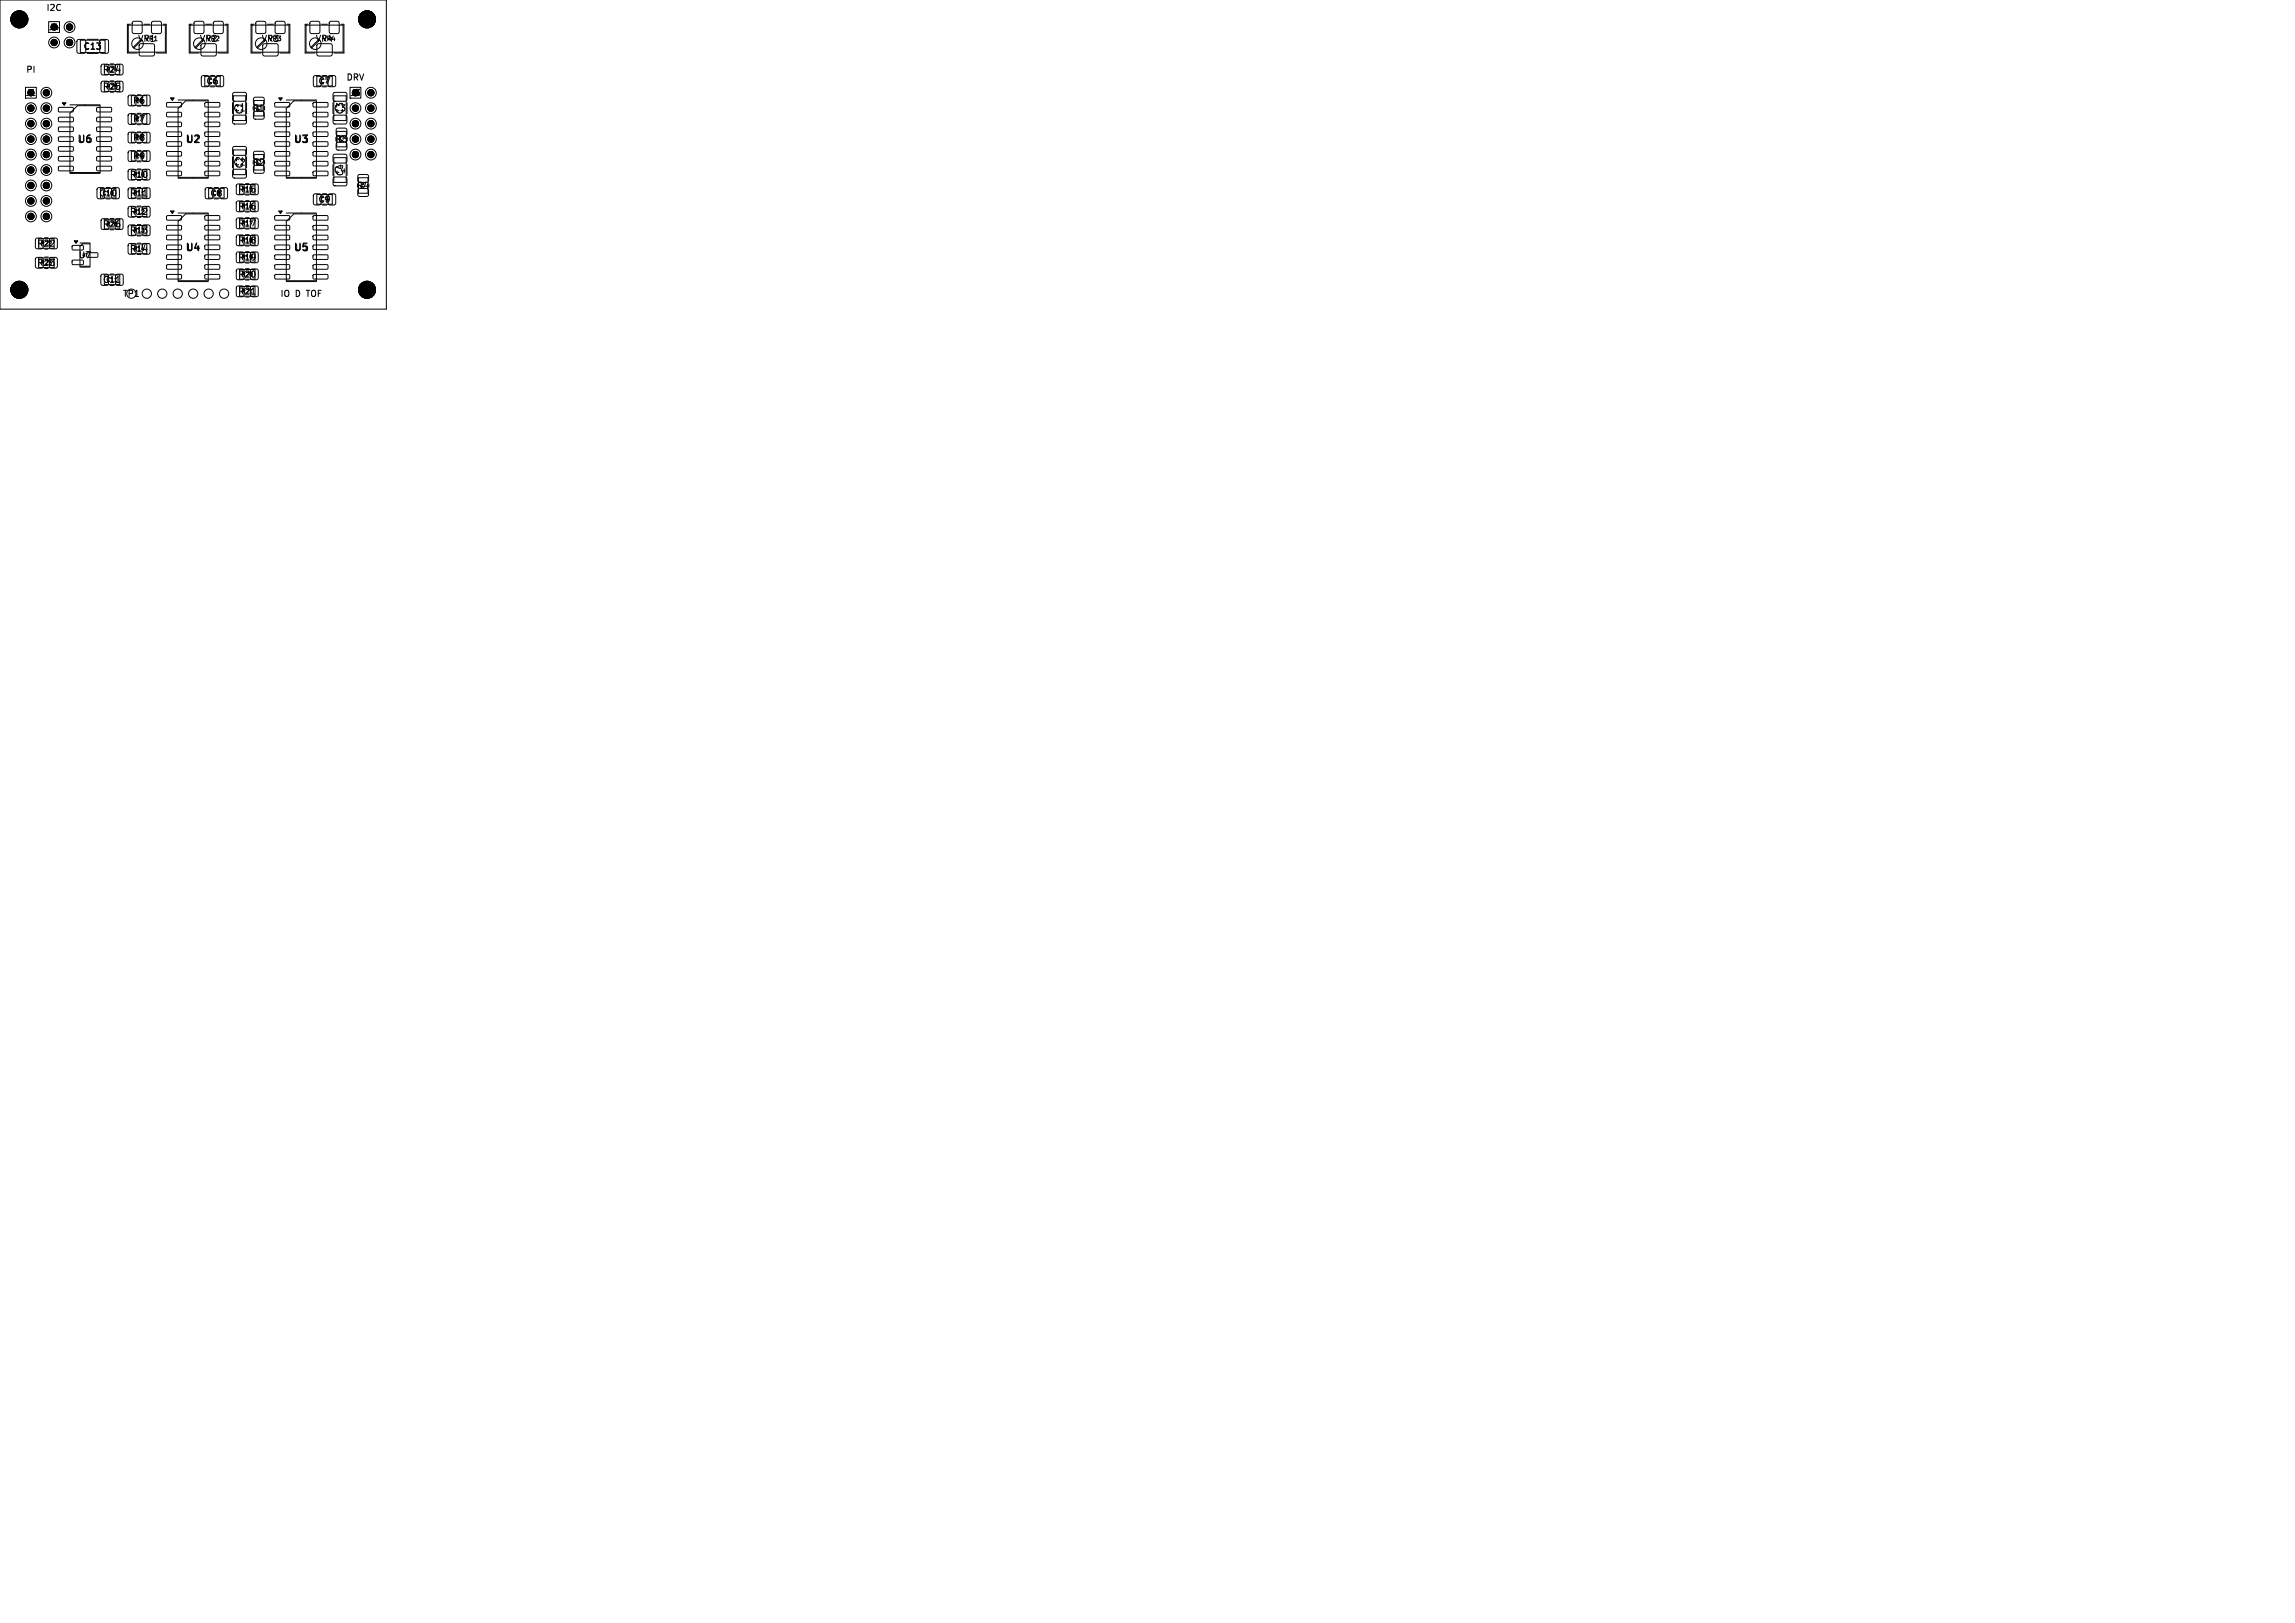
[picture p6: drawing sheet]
<svg xmlns="http://www.w3.org/2000/svg" width="297mm" height="210mm" viewBox="0 0 297 210" stroke-linecap="round" stroke-linejoin="round" font-family="sans-serif">
<defs><g id="words">
<g font-size="1.4">
<text x="1.4" y="3.2">H1</text>
<text x="46.4" y="3.2">H2</text>
<text x="9.9" y="18.7">U6</text>
<text x="23.9" y="18.7">U2</text>
<text x="37.9" y="18.7">U3</text>
<text x="23.9" y="32.7">U4</text>
<text x="37.9" y="32.7">U5</text>
<text x="1.4" y="38.2">H3</text>
<text x="46.4" y="38.2">H4</text>
</g>
<g font-size="1.1">
<text x="5.9" y="1.6">I2C</text>
<text x="6.2" y="4.1">J4</text>
<text x="17.8" y="5.6">VR1</text>
<text x="25.8" y="5.6">VR2</text>
<text x="33.8" y="5.6">VR3</text>
<text x="40.8" y="5.6">VR4</text>
<text x="3.3" y="9.6">PI</text>
<text x="10.7" y="6.6">C13</text>
<text x="13.2" y="11.8">R25</text>
<text x="13.2" y="9.6">R24</text>
<text x="26.6" y="11.1">C6</text>
<text x="41.1" y="11.1">C7</text>
<text x="44.8" y="10.6">DRV</text>
<text x="3.2" y="12.6">J1</text>
<text x="17.1" y="16">R7</text>
<text x="17.1" y="13.6">R6</text>
<text x="30.1" y="14.6">C1</text>
<text x="32.6" y="14.6">R1</text>
<text x="43.1" y="14.6">C3</text>
<text x="45.2" y="12.6">J3</text>
<text x="16.7" y="23.2">R10</text>
<text x="17.1" y="20.8">R9</text>
<text x="17.1" y="18.4">R8</text>
<text x="30.1" y="21.6">C2</text>
<text x="32.6" y="21.6">R2</text>
<text x="43.1" y="22.6">C4</text>
<text x="43.3" y="18.6">R3</text>
<text x="12.7" y="25.6">C10</text>
<text x="13.2" y="29.6">R26</text>
<text x="16.7" y="25.6">R11</text>
<text x="16.7" y="28">R12</text>
<text x="27.1" y="25.6">C8</text>
<text x="30.7" y="25.1">R15</text>
<text x="30.7" y="29.5">R17</text>
<text x="30.7" y="27.3">R16</text>
<text x="41.1" y="26.4">C9</text>
<text x="46.1" y="24.6">R4</text>
<text x="4.7" y="32.1">R22</text>
<text x="4.7" y="34.6">R23</text>
<text x="10.1" y="33.6">U7</text>
<text x="16.7" y="30.4">R13</text>
<text x="16.7" y="32.8">R14</text>
<text x="30.7" y="31.7">R18</text>
<text x="30.7" y="33.9">R19</text>
<text x="13.2" y="36.8">C11</text>
<text x="15.8" y="38.6">TP1</text>
<text x="30.7" y="36.1">R20</text>
<text x="30.7" y="38.3">R21</text>
<text x="36.2" y="38.6">IO</text>
<text x="38.2" y="38.6">D</text>
<text x="39.9" y="38.6">TOF</text>
</g>
<g font-size=".8">
<text x="18.7" y="5.4">VR1</text>
<text x="26.7" y="5.4">VR2</text>
<text x="34.7" y="5.4">VR3</text>
<text x="41.7" y="5.4">VR4</text>
</g>
<g font-size=".7">
<text x="13.7" y="11.6">R25</text>
<text x="13.7" y="9.4">R24</text>
<text x="33.9" y="14.6" transform="rotate(-90 33.9 14.6)">R1</text>
<text x="17.2" y="23">R10</text>
<text x="33.9" y="21.6" transform="rotate(-90 33.9 21.6)">R2</text>
<text x="44.6" y="18.6" transform="rotate(-90 44.6 18.6)">R3</text>
<text x="13.2" y="25.4">C10</text>
<text x="13.7" y="29.4">R26</text>
<text x="17.2" y="25.4">R11</text>
<text x="17.2" y="27.8">R12</text>
<text x="31.2" y="24.9">R15</text>
<text x="31.2" y="29.3">R17</text>
<text x="31.2" y="27.1">R16</text>
<text x="47.4" y="24.6" transform="rotate(-90 47.4 24.6)">R4</text>
<text x="5.2" y="31.9">R22</text>
<text x="5.2" y="34.4">R23</text>
<text x="17.2" y="30.2">R13</text>
<text x="17.2" y="32.6">R14</text>
<text x="31.2" y="35.9">R20</text>
<text x="31.2" y="31.5">R18</text>
<text x="31.2" y="33.7">R19</text>
<text x="13.7" y="36.6">C11</text>
<text x="31.2" y="38.1">R21</text>
</g>
<text font-size=".4" x="10.6" y="33.2">U7</text>
</g></defs>
<g fill="none" stroke="#000" stroke-width=".13">
<path d="M0 0h50v40h-50zM3.3 11.3h1.4v1.4h-1.4zM6.3 2.8h1.4v1.4h-1.4zM7.6 13.9h1.8l.1 .1v.4l-.2 .1h-1.7l-.1-.2zM7.6 15.2h1.8l.1 .1v.4l-.2 .1-1.7-.1-.1-.1zM7.6 16.5l1.8-.1 .1 .2v.3l-.2 .1h-1.7l-.1-.1zM7.6 17.7h1.8l.1 .2v.3l-.2 .1h-1.7l-.1-.1zM7.6 19h1.8l.1 .1v.4l-.2 .1h-1.7l-.1-.2zM9.1 13.6h3.9M10 5.2l.8-.1 .3 .2v1.4l-.2 .2h-.7l-.2-.2-.1-1.3zM10 13.7h3v8.6h-3.9v-7.6zM10.4 5.2h3.2v1.6h-3.2z"/>
<path d="M11.3 5.1h1.4M12.5 19h1.9l.1 .1-.1 .4-.1 .1h-1.7l-.1-.2zM12.5 17.7h1.9l.1 .2-.1 .3-.1 .1h-1.7l-.1-.1zM12.5 16.5l1.9-.1 .1 .2-.1 .3-.1 .1h-1.7l-.1-.1zM12.5 15.2h1.9l.1 .1-.1 .4-.1 .1-1.7-.1-.1-.1zM12.5 13.9h1.9l.1 .1-.1 .4-.1 .1h-1.7l-.1-.2zM13 5.2l.8-.1 .2 .2v1.4l-.1 .2h-.7l-.3-.2v-1.3zM13.1 10.6l.7-.1 .3 .2v1l-.2 .2h-.6l-.2-.2v-.9zM13.1 8.4l.7-.1 .3 .2v1l-.2 .2h-.6l-.2-.2v-.9zM13.5 8.4h2v1.2h-2zM13.5 10.6h2v1.2h-2zM14.3 10.5h.4"/>
<path d="M14.3 8.3h.4M15 10.6l.7-.1 .2 .2v1l-.1 .2h-.7l-.2-.2v-.9zM15 8.4l.7-.1 .2 .2v1l-.1 .2h-.7l-.2-.2v-.9zM16.6 3.3h4.8v3.5h-4.8zM16.6 14.8l.7-.1 .3 .2v1l-.2 .2h-.6l-.2-.2v-.9zM16.6 19.6l.7-.1 .3 .2v1l-.2 .2h-.6l-.2-.2v-.9zM16.6 12.4l.7-.1 .3 .2v1l-.2 .2h-.6l-.2-.2v-.9zM16.6 17.2l.7-.1 .3 .2v1l-.2 .2h-.6l-.2-.2v-.9zM16.9 3.1h-.4v3.8h1.3M17 14.8h2v1.2h-2zM17 12.4h2v1.2h-2zM17 17.2h2v1.2h-2z"/>
<path d="M17 19.6h2v1.2h-2zM17.2 2.8h.1h1l.1 .2-.1 1.3-.1 .1-1-.1-.1-.2zM17.8 14.7h.4M17.8 19.5h.4M17.8 12.3h.4M17.8 17.1h.4M18.1 5.7h.2h1.4h.2l.1 .2-.1 1.3-.2 .1h-1.4l-.2-.1-.1-.2zM18.3 5.1l-1.1 1M18.4 5.2l-1.1 1M18.5 14.8l.7-.1 .2 .2v1l-.1 .2h-.7l-.2-.2v-.9zM18.5 19.6l.7-.1 .2 .2v1l-.1 .2h-.7l-.2-.2v-.9zM18.5 12.4l.7-.1 .2 .2v1l-.1 .2h-.7l-.2-.2v-.9z"/>
<path d="M18.5 17.2l.7-.1 .2 .2v1l-.1 .2h-.7l-.2-.2v-.9zM18.6 3.1h.8M19.7 2.8h.1h1l.1 .2-.1 1.3-.2 .1-.9-.1-.1-.2zM21.1 3.1h.4v3.8h-1.3M21.6 13.3h1.8l.1 .1v.4l-.2 .1-1.7-.1-.1-.1zM21.6 14.6l1.8-.1 .1 .2v.3l-.2 .1h-1.7l-.1-.1zM21.6 15.8h1.8l.1 .1v.4l-.2 .1h-1.7l-.1-.2zM21.6 17.1h1.8l.1 .1v.4l-.2 .1h-1.7l-.1-.2zM21.6 18.4l1.8-.1 .1 .2v.3l-.2 .1h-1.7l-.1-.1zM21.6 19.6h1.8l.1 .2v.3l-.2 .1h-1.7l-.1-.1zM23 12.9h3.9M24 13.1h2.9v9.9h-3.9v-9z"/>
<path d="M24.6 3.3h4.8v3.5h-4.8zM24.9 3.1h-.4v3.8h1.3M25.2 2.8h.2h.9l.1 .2-.1 1.3-.2 .1-.9-.1-.1-.2zM26.1 5.7h.1h1.6h.1l.1 .2-.1 1.3-.1 .1h-1.6l-.1-.1-.1-.2zM26.1 9.8h.7l.2 .1v1.1l-.1 .2h-.6l-.2-.1-.1-1.1zM26.3 5.1l-1.1 1M26.4 5.2l-1.1 1M26.5 9.9h2v1.2h-2M26.5 19.6h1.9v.2v.3l-.1 .1h-1.7l-.1-.1zM26.5 18.4l1.9-.1v.2v.3l-.1 .1h-1.7l-.1-.1zM26.5 17.1h1.9v.1v.4l-.1 .1h-1.7l-.1-.2zM26.5 15.8h1.9v.1v.4l-.1 .1h-1.7l-.1-.2z"/>
<path d="M26.5 14.6l1.9-.1v.2v.3l-.1 .1h-1.7l-.1-.1zM26.5 13.3h1.9v.1v.4l-.1 .1-1.7-.1-.1-.1zM26.6 3.1h.8M27.2 9.8h.6M27.7 2.8h.2h.9l.1 .2-.1 1.3-.2 .1-.9-.1-.1-.2zM28 9.8h.7l.2 .1v1.1l-.1 .2h-.6l-.2-.1-.1-1.1zM29.1 3.1h.4v3.8h-1.3M30.1 13.3v1.4M30.2 19h.2h1.3l.2 .2v.7l-.3 .2h-1.3l-.2-.2zM30.2 15l.2-.1h1.3l.2 .3v.7l-.3 .2-1.3-.1-.2-.2zM30.2 12h.2h1.3l.2 .2v.7l-.3 .2h-1.3l-.2-.2zM30.2 19.4h1.6v3.2h-1.6z"/>
<path d="M30.2 12.4h1.6v3.2h-1.6zM31.9 13.3v1.4M32.6 3.3h4.8v3.5h-4.8zM32.9 3.1h-.4v3.8h1.3M32.9 14.5l.1-.1h1l.2 .3v.6l-.3 .1h-.9l-.2-.2zM32.9 12.6h.1h1l.2 .2v.6l-.3 .2h-.9l-.2-.2zM32.9 19.6h.1h1l.2 .2v.6l-.3 .2h-.9l-.2-.2zM32.9 13h1.2v2h-1.2zM33.2 2.8h.1h1l.1 .2-.1 1.3-.2 .1-.9-.1-.1-.2zM34.1 5.7h.1h1.5h.2l.1 .2-.1 1.3-.2 .1h-1.5l-.1-.1-.1-.2zM34.2 13.8v.4M34.3 5.1l-1.1 1"/>
<path d="M34.4 5.2l-1.1 1M34.6 3.1h.8M35.6 13.3h1.8l.1 .1v.4l-.2 .1-1.7-.1v-.1zM35.6 14.6l1.8-.1 .1 .2v.3l-.2 .1h-1.7v-.1zM35.6 15.8h1.8l.1 .1v.4l-.2 .1h-1.7v-.2zM35.6 17.1h1.8l.1 .1v.4l-.2 .1h-1.7v-.2zM35.6 18.4l1.8-.1 .1 .2v.3l-.2 .1h-1.7v-.1zM35.6 19.6h1.8l.1 .2v.3l-.2 .1h-1.7v-.1zM35.7 2.8h.1h1l.1 .2-.1 1.3-.2 .1-.9-.1-.1-.2zM37 12.9h3.9M37.1 3.1h.4v3.8h-1.3M38 13.1h2.9v9.9h-3.9v-9z"/>
<path d="M39.6 3.3h4.8v3.5h-4.8zM39.9 3.1h-.4v3.8h1.3M40.2 2.8h.2h.9l.1 .2-.1 1.3-.2 .1-.9-.1-.1-.2zM40.5 19.6h1.9v.2v.3l-.1 .1h-1.7l-.1-.1zM40.5 18.4l1.9-.1v.2v.3l-.1 .1h-1.7l-.1-.1zM40.5 17.1h1.9v.1v.4l-.1 .1h-1.7l-.1-.2zM40.5 15.8h1.9v.1v.4l-.1 .1h-1.7l-.1-.2zM40.5 14.6l1.9-.1v.2v.3l-.1 .1h-1.7l-.1-.1zM40.5 13.3h1.9v.1v.4l-.1 .1-1.7-.1-.1-.1zM40.6 9.8h.7l.2 .1v1.1l-.1 .2h-.6l-.2-.1v-1.1zM41 9.9h2v1.2h-2M41.1 5.7h.1h1.6h.1l.1 .2-.1 1.3-.1 .1h-1.6l-.1-.1-.1-.2z"/>
<path d="M41.3 5.1l-1.1 1M41.4 5.2l-1.1 1M41.6 3.1h.8M41.7 9.8h.6M42.5 9.8h.7l.2 .1v1.1l-.1 .2h-.6l-.2-.1-.1-1.1zM42.7 2.8h.1h1l.1 .2-.1 1.3-.2 .1-.9-.1-.1-.2zM43.1 13.3v1.4M43.2 15l.2-.1h1.3l.2 .3v.7l-.3 .2-1.3-.1-.2-.2zM43.2 12h.2h1.3l.2 .2v.7l-.3 .2h-1.3l-.2-.2zM43.2 12.4h1.6v3.2h-1.6zM43.6 18.5l.2-.1h.9l.2 .3v.6l-.3 .1h-.9l-.2-.2zM43.6 16.6h.2h.9l.2 .2v.6l-.3 .2h-.9l-.2-.2z"/>
<path d="M43.6 17h1.2v2h-1.2zM44.1 3.1h.4v3.8h-1.3M44.9 13.3v1.4M45.3 11.3h1.4v1.4h-1.4zM4.6 30.9l.8-.1 .2 .2v1l-.2 .2h-.6l-.2-.2v-.9zM4.6 33.4l.8-.1 .2 .2v1l-.2 .2h-.6l-.2-.2v-.9zM5 30.9h2v1.2h-2zM5 33.4h2v1.2h-2zM5.8 30.8h.4M5.8 33.3h.4M6.5 30.9l.7-.1 .2 .2v1l-.1 .2h-.6l-.3-.2v-.9zM6.5 33.4l.7-.1 .2 .2v1l-.1 .2h-.6l-.3-.2v-.9z"/>
<path d="M7.6 20.3h1.8l.1 .1v.3l-.2 .1h-1.7l-.1-.1zM7.6 21.6l1.8-.1 .1 .2v.3l-.2 .1h-1.7l-.1-.1zM9.1 22.4h3.9M9.4 31.8h1.3l.1 .1v.4l-.1 .1-1.3-.1-.1-.1zM9.4 33.7h1.3l.1 .1v.4l-.1 .1-1.3-.1-.1-.1zM10.4 31.4h1.3M10.4 34.6h1.3M10.7 31.6h1v2.9h-1.3v-2.6zM11.2 32.7h1.4l.1 .2v.3l-.2 .1h-1.2l-.1-.1zM12.5 21.6l1.9-.1 .1 .2-.1 .3-.1 .1h-1.7l-.1-.1zM12.5 20.3h1.9l.1 .1-.1 .3-.1 .1h-1.7l-.1-.1zM12.6 24.3h.7l.2 .1v1.1l-.1 .2h-.6l-.2-.1-.1-1.1z"/>
<path d="M13 24.4h2M13 25.6h2M13.1 35.5h.7l.2 .1v1.1l-.1 .2h-.6l-.2-.1v-1.1zM13.1 28.4l.7-.1 .3 .2v1l-.2 .2h-.6l-.2-.2v-.9zM13.5 35.6h2v1.2h-2M13.5 28.4h2v1.2h-2zM13.7 24.3h.6M14.2 35.5h.6M14.3 28.3h.4M14.5 24.3h.7l.2 .1v1.1l-.1 .2h-.6l-.2-.1v-1.1zM15 28.4l.7-.1 .2 .2v1l-.1 .2h-.7l-.2-.2v-.9zM15 35.5h.7l.2 .1v1.1l-.1 .2h-.6l-.2-.1-.1-1.1z"/>
<path d="M15.1 36.6h.4M16.6 29.2l.7-.1 .3 .2v1l-.2 .2h-.6l-.2-.2v-.9zM16.6 31.6l.7-.1 .3 .2v1l-.2 .2h-.6l-.2-.2v-.9zM16.6 22l.7-.1 .3 .2v1l-.2 .2h-.6l-.2-.2v-.9zM16.6 24.4l.7-.1 .3 .2v1l-.2 .2h-.6l-.2-.2v-.9zM16.6 26.8l.7-.1 .3 .2v1l-.2 .2h-.6l-.2-.2v-.9zM17 22h2v1.2h-2zM17 24.4h2v1.2h-2zM17 26.8h2v1.2h-2zM17 29.2h2v1.2h-2zM17 31.6h2v1.2h-2zM17.8 24.3h.4"/>
<path d="M17.8 29.1h.4M17.8 31.5h.4M17.8 21.9h.4M17.8 26.7h.4M18.5 29.2l.7-.1 .2 .2v1l-.1 .2h-.7l-.2-.2v-.9zM18.5 31.6l.7-.1 .2 .2v1l-.1 .2h-.7l-.2-.2v-.9zM18.5 22l.7-.1 .2 .2v1l-.1 .2h-.7l-.2-.2v-.9zM18.5 24.4l.7-.1 .2 .2v1l-.1 .2h-.7l-.2-.2v-.9zM18.5 26.8l.7-.1 .2 .2v1l-.1 .2h-.7l-.2-.2v-.9zM18.6 25.4h.4M21.6 20.9h1.8l.1 .1v.4l-.2 .1h-1.7l-.1-.2zM21.6 22.2h1.8l.1 .1v.4h-.2h-1.7l-.1-.1z"/>
<path d="M21.6 27.9h1.8l.1 .1v.4l-.2 .1h-1.7l-.1-.2zM21.6 29.2h1.8l.1 .1v.4l-.2 .1-1.7-.1-.1-.1zM21.6 30.5l1.8-.1 .1 .2v.3l-.2 .1h-1.7l-.1-.1zM21.6 31.7h1.8l.1 .2v.3l-.2 .1h-1.7l-.1-.1zM21.6 33h1.8l.1 .1v.4l-.2 .1h-1.7l-.1-.2zM21.6 34.3h1.8l.1 .1v.3l-.2 .1h-1.7l-.1-.1zM21.6 35.6l1.8-.1 .1 .2v.3l-.2 .1h-1.7l-.1-.1zM23 27.6h3.9M23 36.4h3.9M23 23.1h3.9M24 27.7h2.9v8.6h-3.9v-7.6zM26.5 22.2h1.9v.1v.4h-.1h-1.7l-.1-.1z"/>
<path d="M26.5 20.9h1.9v.1v.4l-.1 .1h-1.7l-.1-.2zM26.5 35.6l1.9-.1v.2v.3l-.1 .1h-1.7l-.1-.1zM26.5 34.3h1.9v.1v.3l-.1 .1h-1.7l-.1-.1zM26.5 33h1.9v.1v.4l-.1 .1h-1.7l-.1-.2zM26.5 31.7h1.9v.2v.3l-.1 .1h-1.7l-.1-.1zM26.5 30.5l1.9-.1v.2v.3l-.1 .1h-1.7l-.1-.1zM26.5 29.2h1.9v.1v.4l-.1 .1-1.7-.1-.1-.1zM26.5 27.9h1.9v.1v.4l-.1 .1h-1.7l-.1-.2zM26.6 24.3h.7l.2 .1 .1 1.1-.2 .2h-.6l-.2-.1-.1-1.1zM27 24.4h2v1.2h-2M27.7 24.3h.6M28.5 24.3h.7l.2 .1v1.1l-.1 .2h-.6l-.2-.1-.1-1.1z"/>
<path d="M30.1 20.3v1.4M30.2 22l.2-.1h1.3l.2 .3v.7l-.3 .2-1.3-.1-.2-.2zM30.6 34.9l.7-.1 .3 .2v1l-.2 .2h-.6l-.2-.2v-.9zM30.6 37.1l.7-.1 .3 .2v1l-.2 .2h-.6l-.2-.2v-.9zM30.6 23.9l.7-.1 .3 .2v1l-.2 .2h-.6l-.2-.2v-.9zM30.6 30.5l.7-.1 .3 .2v1l-.2 .2h-.6l-.2-.2v-.9zM30.6 28.3l.7-.1 .3 .2v1l-.2 .2h-.6l-.2-.2v-.9zM30.6 32.7l.7-.1 .3 .2v1l-.2 .2h-.6l-.2-.2v-.9zM30.6 26.1l.7-.1 .3 .2v1l-.2 .2h-.6l-.2-.2v-.9zM31 34.9h2v1.2h-2zM31 23.9h2v1.2h-2zM31 26.1h2v1.2h-2z"/>
<path d="M31 28.3h2v1.2h-2zM31 30.5h2v1.2h-2zM31 32.7h2v1.2h-2zM31 37.1h2v1.2h-2zM31.8 34.8h.4M31.8 37h.4M31.8 23.8h.4M31.8 30.4h.4M31.8 28.2h.4M31.8 32.6h.4M31.8 26h.4M31.9 20.3v1.4"/>
<path d="M32.5 34.9l.7-.1 .2 .2v1l-.1 .2h-.6l-.3-.2v-.9zM32.5 37.1l.7-.1 .2 .2v1l-.1 .2h-.6l-.3-.2v-.9zM32.5 23.9l.7-.1 .2 .2v1l-.1 .2h-.6l-.3-.2v-.9zM32.5 30.5l.7-.1 .2 .2v1l-.1 .2h-.6l-.3-.2v-.9zM32.5 28.3l.7-.1 .2 .2v1l-.1 .2h-.6l-.3-.2v-.9zM32.5 32.7l.7-.1 .2 .2v1l-.1 .2h-.6l-.3-.2v-.9zM32.5 26.1l.7-.1 .2 .2v1l-.1 .2h-.6l-.3-.2v-.9zM32.6 38.1h.4M32.9 21.5l.1-.1h1l.2 .3v.6l-.3 .1h-.9l-.2-.2zM32.9 20h1.2v2h-1.2zM35.6 27.9h1.8l.1 .1v.4l-.2 .1h-1.7v-.2zM35.6 29.2h1.8l.1 .1v.4l-.2 .1-1.7-.1v-.1z"/>
<path d="M35.6 30.5l1.8-.1 .1 .2v.3l-.2 .1h-1.7v-.1zM35.6 31.7h1.8l.1 .2v.3l-.2 .1h-1.7v-.1zM35.6 33h1.8l.1 .1v.4l-.2 .1h-1.7v-.2zM35.6 34.3h1.8l.1 .1v.3l-.2 .1h-1.7v-.1zM35.6 35.6l1.8-.1 .1 .2v.3l-.2 .1h-1.7v-.1zM35.6 20.9h1.8l.1 .1v.4l-.2 .1h-1.7v-.2zM35.6 22.2h1.8l.1 .1v.4h-.2h-1.7v-.1zM37 27.6h3.9M37 36.4h3.9M37 23.1h3.9M38 27.7h2.9v8.6h-3.9v-7.6zM40.5 35.6l1.9-.1v.2v.3l-.1 .1h-1.7l-.1-.1z"/>
<path d="M40.5 34.3h1.9v.1v.3l-.1 .1h-1.7l-.1-.1zM40.5 33h1.9v.1v.4l-.1 .1h-1.7l-.1-.2zM40.5 31.7h1.9v.2v.3l-.1 .1h-1.7l-.1-.1zM40.5 30.5l1.9-.1v.2v.3l-.1 .1h-1.7l-.1-.1zM40.5 29.2h1.9v.1v.4l-.1 .1-1.7-.1-.1-.1zM40.5 27.9h1.9v.1v.4l-.1 .1h-1.7l-.1-.2zM40.5 22.2h1.9v.1v.4h-.1h-1.7l-.1-.1zM40.5 20.9h1.9v.1v.4l-.1 .1h-1.7l-.1-.2zM40.6 25.1h.7l.2 .1v1.1l-.1 .2h-.6l-.2-.1v-1.1zM41 25.2h2v1.2h-2M41.7 25.1h.6M42.5 25.1h.7l.2 .1v1.1l-.1 .2h-.6l-.2-.1-.1-1.1z"/>
<path d="M43.1 21.3v1.4M43.2 23l.2-.1h1.3l.2 .3v.7l-.3 .2-1.3-.1-.2-.2zM43.2 20h.2h1.3l.2 .2v.7l-.3 .2h-1.3l-.2-.2zM43.2 20.4h1.6v3.2h-1.6zM44.1 21.3v.5M44.9 21.3v1.4M46.4 24.5l.1-.1h1l.2 .3v.6l-.3 .1h-.9l-.2-.2zM46.4 22.6h.1h1l.2 .2v.6l-.3 .2h-.9l-.2-.2zM46.4 23h1.2v2h-1.2z"/>
<circle cx="2.5" cy="2.5" r="1.1"/>
<circle cx="4" cy="14" r=".7"/>
<circle cx="4" cy="16" r=".7"/>
<circle cx="4" cy="18" r=".7"/>
<circle cx="4" cy="20" r=".7"/>
<circle cx="6" cy="14" r=".7"/>
<circle cx="6" cy="16" r=".7"/>
<circle cx="6" cy="18" r=".7"/>
<circle cx="6" cy="20" r=".7"/>
<circle cx="6" cy="12" r=".7"/>
<circle cx="7" cy="5.5" r=".7"/>
<circle cx="9" cy="5.5" r=".7"/>
<circle cx="9" cy="3.5" r=".7"/>
<circle cx="17.8" cy="5.6" r=".75"/>
<circle cx="25.8" cy="5.6" r=".75"/>
<circle cx="33.8" cy="5.6" r=".75"/>
<circle cx="40.8" cy="5.6" r=".75"/>
<circle cx="46" cy="14" r=".7"/>
<circle cx="46" cy="16" r=".7"/>
<circle cx="46" cy="20" r=".7"/>
<circle cx="46" cy="18" r=".7"/>
<circle cx="47.5" cy="2.5" r="1.1"/>
<circle cx="48" cy="14" r=".7"/>
<circle cx="48" cy="16" r=".7"/>
<circle cx="48" cy="12" r=".7"/>
<circle cx="48" cy="20" r=".7"/>
<circle cx="48" cy="18" r=".7"/>
<circle cx="2.5" cy="37.5" r="1.1"/>
<circle cx="4" cy="26" r=".7"/>
<circle cx="4" cy="24" r=".7"/>
<circle cx="4" cy="22" r=".7"/>
<circle cx="4" cy="28" r=".7"/>
<circle cx="6" cy="26" r=".7"/>
<circle cx="6" cy="24" r=".7"/>
<circle cx="6" cy="28" r=".7"/>
<circle cx="6" cy="22" r=".7"/>
<circle cx="19" cy="38" r=".6"/>
<circle cx="21" cy="38" r=".6"/>
<circle cx="23" cy="38" r=".6"/>
<circle cx="25" cy="38" r=".6"/>
<circle cx="27" cy="38" r=".6"/>
<circle cx="29" cy="38" r=".6"/>
<circle cx="47.5" cy="37.5" r="1.1"/>
</g>
<g fill="#000" stroke="#000" stroke-width=".13">
<path d="M8.1 13.3h.4l-.2 .3zM22.1 12.7h.4l-.2 .3zM36.1 12.7h.4l-.2 .3zM9.6 31.2h.5l-.3 .3zM22.1 27.3h.4l-.2 .3zM36.1 27.3h.4l-.2 .3z"/>
<circle cx="2.5" cy="2.5" r="1.1"/>
<circle cx="4" cy="20" r=".4"/>
<circle cx="4" cy="18" r=".4"/>
<circle cx="4" cy="14" r=".4"/>
<circle cx="4" cy="16" r=".4"/>
<circle cx="6" cy="20" r=".4"/>
<circle cx="6" cy="18" r=".4"/>
<circle cx="6" cy="12" r=".4"/>
<circle cx="6" cy="16" r=".4"/>
<circle cx="6" cy="14" r=".4"/>
<circle cx="7" cy="5.5" r=".4"/>
<circle cx="9" cy="3.5" r=".4"/>
<circle cx="9" cy="5.5" r=".4"/>
<circle cx="46" cy="18" r=".4"/>
<circle cx="46" cy="20" r=".4"/>
<circle cx="46" cy="16" r=".4"/>
<circle cx="46" cy="14" r=".4"/>
<circle cx="47.5" cy="2.5" r="1.1"/>
<circle cx="48" cy="12" r=".4"/>
<circle cx="48" cy="20" r=".4"/>
<circle cx="48" cy="18" r=".4"/>
<circle cx="48" cy="16" r=".4"/>
<circle cx="48" cy="14" r=".4"/>
<circle cx="2.5" cy="37.5" r="1.1"/>
<circle cx="4" cy="22" r=".4"/>
<circle cx="4" cy="28" r=".4"/>
<circle cx="4" cy="26" r=".4"/>
<circle cx="4" cy="24" r=".4"/>
<circle cx="6" cy="22" r=".4"/>
<circle cx="6" cy="28" r=".4"/>
<circle cx="6" cy="26" r=".4"/>
<circle cx="6" cy="24" r=".4"/>
<circle cx="47.5" cy="37.5" r="1.1"/>
</g>
<use href="#words"/>
</svg>
